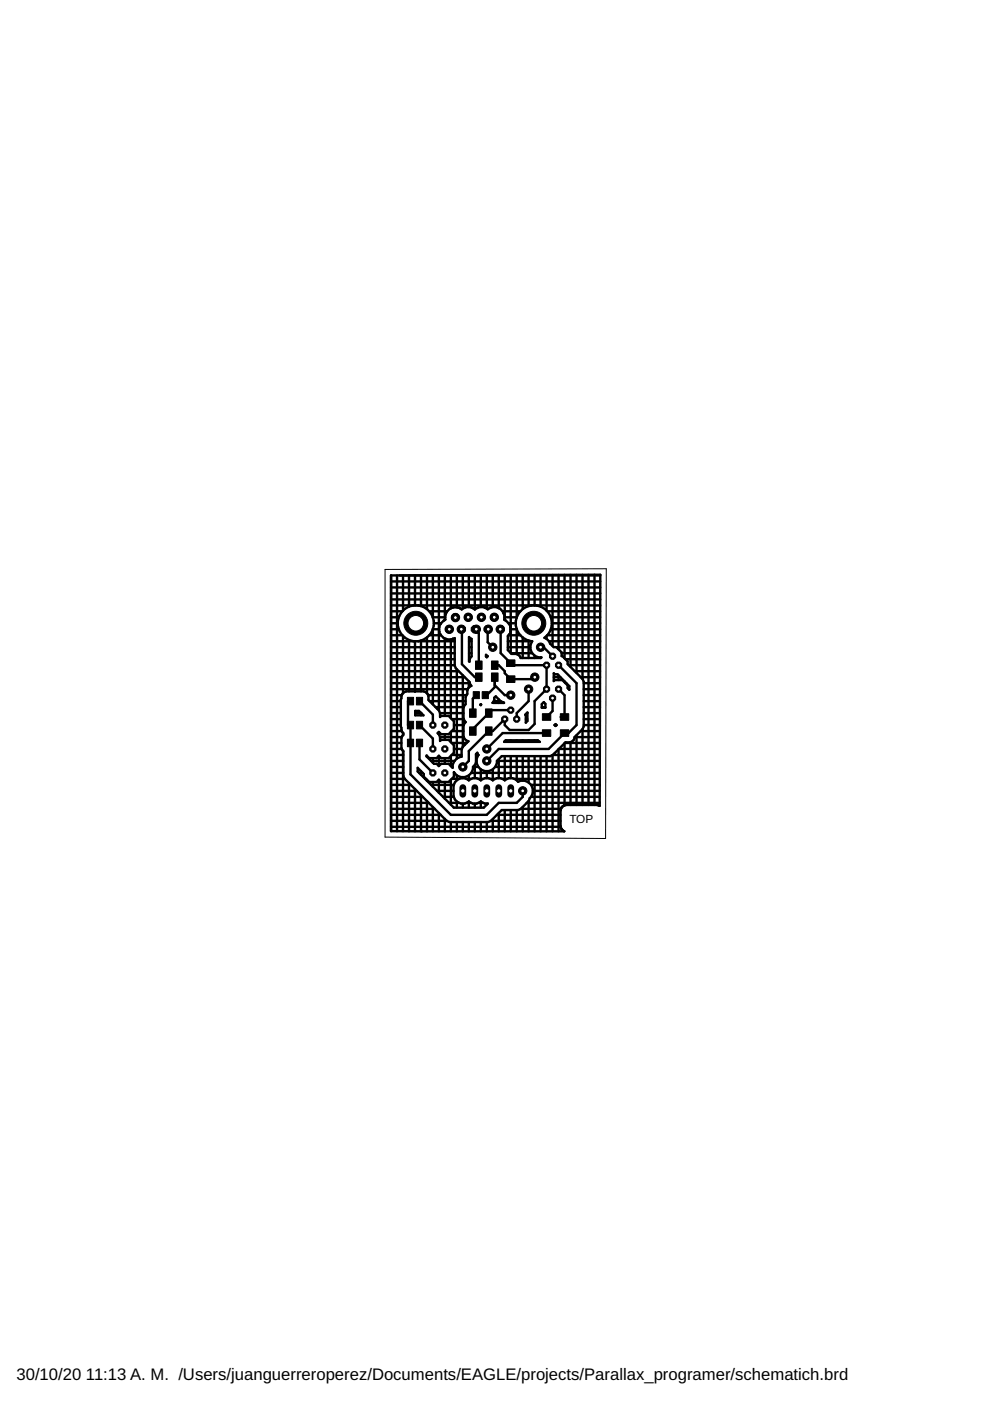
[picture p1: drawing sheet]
<svg xmlns="http://www.w3.org/2000/svg" width="210mm" height="297mm" viewBox="0 0 210 297" stroke-linecap="round" stroke-linejoin="round" font-family="sans-serif">
<defs><g id="words">
<g font-size="3.5">
<text x="3.5" y="292.5">30/10/20</text>
<text x="18.2" y="292.5">11:13 A. M. /Users/juanguerreroperez/Documents/EAGLE/projects/Parallax_programer/schematich.brd</text>
</g>
<text font-size="2.5" x="120.7" y="174.5">TOP</text>
</g></defs>
<g fill="#000" stroke="#000" stroke-width=".21">
<path d="M107.4 139.9h1.8v1.4h-1.8zM86.4 152.9h1.3v1.6h-1.3zM86.4 147.8h1.3v1.7h-1.3zM86.4 156.7h1.3v1.6h-1.3zM88.3 152.9h1.3v1.6h-1.3zM88.3 147.8h1.3v1.7h-1.3zM88.3 156.7h1.3v1.6h-1.3zM99.5 150.3h1.4v1.8h-1.4zM99.5 154.1h1.4v1.8h-1.4zM100.3 146.6h1.3v1.5h-1.3zM100.8 142.7h1.4v1.8h-1.4zM100.8 140.1h1.4v1.8h-1.4z"/>
<path d="M102.2 146.6h1.3v1.5h-1.3zM102.9 150.3h1.4v1.8h-1.4zM102.9 154.1h1.4v1.8h-1.4zM104.2 142.7h1.4v1.8h-1.4zM104.2 140.1h1.4v1.8h-1.4zM107.4 143.3h1.8v1.4h-1.8zM115 151.3h1.8v1.4h-1.8zM115 154.7h1.8v1.4h-1.8zM118.8 154.7h1.8v1.4h-1.8zM118.8 151.3h1.8v1.4h-1.8z"/>
<circle cx="115.9" cy="146.1" r=".71"/>
</g>
<g fill="none" stroke="#000" stroke-width=".51">
<path d="M82.9 137.2h13.5M82.9 122l44.4-.1-.2 49-.5-.2h-6.8a1.26 1.26 0 0 0-.9 1.1v3.4l.2 .7 .6 .4-36.8-.1zM82.9 128.4h44.4M82.9 136h13.5M82.9 139.8h13.5M82.9 138.5h13.5M82.9 134.7h2.4M82.9 133.4h1.7M82.9 132.1h1.4M82.9 130.9h1.7M82.9 129.6h2.4M82.9 127.1h44.4"/>
<path d="M82.9 125.8h44.4M82.9 124.5h44.4M82.9 123.3h44.4M84.2 122v54.2M84.7 122h42.6M85.4 122v7.5M85.4 134.8v12.2M86.7 128.6a3.8 3.8 0 0 0-2.4 3.6 3.8 3.8 0 0 0 2.4 3.5M86.7 135.7l1 .3M86.7 122v6.6M86.7 135.7v10.9M87.7 128.4l-1 .2"/>
<path d="M88 122v6.4M88 136v10.6M88.7 128.4a3.8 3.8 0 0 1 3.3 3.8 3.8 3.8 0 0 1-3.3 3.8M89.3 122v6.5M89.3 135.8v10.8M90.5 122v7.1M90.5 135.2v11.8M91 134.7h2.5M91 129.6h3.8M91.8 133.4h1.3M91.8 130.9h2.6M91.8 122v9"/>
<path d="M91.8 133.3v16.1M92 132.1h1.5M93 122v28.6M94.3 122v9.4M94.3 135.4v16.4M95.6 122v7M95.6 135.6v16.7M96 135.4l.4-.1v5.8l.2 .6 2.9 2.9 .4 .8a1.36 1.36 0 0 0-.8 1.8l-.4 .6v1.5l-.4 .7v2.3l.4 .8-.4 .7v2.3a1.27 1.27 0 0 0 1 1.1l-1.2 1.2-.2 .5v1.5a2.1 2.1 0 0 0-1.9 2.4l-.9-.9h-1.6l-.5 .5M96 135.4l.1 .1M96.9 122v6.8M97.9 133.4v7.4l2.8 2.8h.8M98.1 122v7"/>
<path d="M99.4 121.9v6.8M99.4 137.2h.6M99.4 135.1l.6 .3v3.8l-.5 .7v.4zM99.4 136h.6M99.4 139.8h.2M99.4 138.5h.6M100.7 133.4l.8 .9v6.7M100.7 129.2l-.7-.4a2.48 2.48 0 0 0-2 .3l-.1 .1-.5-.4a2.34 2.34 0 0 0-2.8 1.1l-.2 .6v.9l-.3 .2a2.47 2.47 0 0 0-.9 2.7 2.36 2.36 0 0 0 2.8 1.1M100.7 129.2l.6-.4a2.48 2.48 0 0 1 2 .3l.1 .1 .5-.4a2.19 2.19 0 0 1 2.3 .4 2.19 2.19 0 0 1 .7 2.2h.1M100.7 121.9v7.3M101.9 121.9v6.8M103 138.8l.4 .3-.2 .2-.2-.1z"/>
<path d="M103.2 121.9v7.1M103.2 139v.3M103.4 133.4v2.8l1.1 1M104.5 121.9v6.8M105.7 121.9v7M106.2 133.4v5.1l2.5 2.5h7.2v5.1l-2.6 2.6v4.8l-1.2 1.3h-4l-1.1-1.1v-1.2l-2.5 2.5h-.9l-4.2 4.2v2.1l-1.3 1.3M106.6 129.6h3.7M107 130.9h2.6M107 131.4l.3 .2a2.47 2.47 0 0 1 .9 2.7l-.5 .6v2.9l.8 .8h.9l.5 .2 .5 .7h4.3l.1-.1a2.16 2.16 0 0 1-2.1-1.1 2.16 2.16 0 0 1 .1-2.3h-5.1M107 121.9v9.5M107.7 137.2h4.8M107.8 134.7h2.5"/>
<path d="M107.8 132.1h1.6M108.2 133.4h1.4M108.3 121.9v16.6M108.3 138.5h4.5M109.6 121.9v9.1M109.6 133.3v5.4M110.8 121.9v7.2M110.8 135.2v4.3M112.1 121.9v6.6M112.1 135.8v3.7M112.7 128.4a3.8 3.8 0 0 0-3.4 3.8 3.8 3.8 0 0 0 3.4 3.8M113.3 121.9v6.5"/>
<path d="M113.3 139v.5M113.7 128.4a3.8 3.8 0 0 1 3.2 2.8 3.8 3.8 0 0 1-1.5 4l1.1 .8 .1 .5 .8 .7h.6l1.1 1.1v.8l1.3 1.1v.6l3.1 3.2M114.6 137.2h.7l1.9 1.9M114.6 121.9v6.7M114.6 139.4v.1M115.9 121.9v7.6M115.9 134.8v.6M116 134.7h11.3M116 129.6h11.3M116.4 136h10.9M116.8 133.4h10.5M116.8 130.9h10.5"/>
<path d="M117 132.1h10.3M117.2 121.9v15.1M118 137.2h9.2M118.4 121.9v15.8M119.1 138.5h8.1M119.7 121.9v17.7M119.9 139.8h7.3M121 121.9v19.5M122.2 121.9v20.8M123.5 121.9v22.1M124.8 121.9v48.8M126 121.9v48.8"/>
<path d="M82.9 143.6h15.6M82.9 147.4h2.3M82.9 141h13.5M82.9 158.8h2.3M82.9 153.7h2.1M82.9 148.7h2.1M82.9 155h2.3M82.9 157.5h2.2M82.9 156.3h2.3M82.9 152.5h2.1M82.9 151.2h2.1M82.9 149.9h2.1"/>
<path d="M82.9 146.1h16.3M82.9 144.8h16.7M82.9 142.3h14.3M85.4 155.4v.5M85.4 159.2v17M87 148.7h-.5v5h.5v10.5l8.6 8.6h7.6l2.5-2.6h3.9l1.2-1.2v-1.3M87 153.4l-.3 .3M88 146.6h1.8a1.42 1.42 0 0 1 1 1.8l2.3 2.2 .2 .6v.8l.2-.2h1.6l1.1 1.1v1.6l-1.1 1.2h-1.6l-.5-.5M88 146.6h-1.9a1.27 1.27 0 0 0-1 1.4l-.1 .3v5.7l.1 .8 .4 .6v.4l-.4 .7v2.1l.4 .7v5.2l.2 .6 8.6 8.5M88 150.7h.8l1 1h-1.8zM88 151.2h1.3M88.9 153.7l2.9 2.9v2.2"/>
<path d="M88.9 148.7l2.9 2.8v2.2M88.9 157.5v3.5l2.9 2.9M89.3 151.1v.6M90.8 147.4h8.1M91.1 148.7h7.6M92.4 149.9h5.9M93 155.2l-.2 .2 .5 .9M93 155.2v.5M93.3 156.3v.8l.2-.2h1.6l1.1 1.1v1.6l-1.1 1.1h-1.6l-.5-.4M93.3 156.3h5M93.3 151.2h5M94.3 155.7v1.2"/>
<path d="M95.6 155.2v2.2M95.8 155h2.5M95.8 157.5h3.2M95.8 152.5h2.5M96.2 158.8h1.7M96.2 153.7h2.1M96.9 141.9v18.9M98.1 143.2v15.1M99.4 144.5v1.3M101 147.4l-.8 .7v3.1M101.9 149.4h.1M101.9 149.4v.1"/>
<path d="M104.5 149h.1M104.7 148.7h1.4M104.8 147.9l.3-.3 1.1 1.1 .7 .3h-2.5l.4-.6zM104.9 143.6v2.1l-1.7 1.7h-.3M104.9 145.3l2.1 2.1h1.3M104.9 141h.8l1.3 1.3v.4l1.3 1.3h4.6l.5-.4M105.7 148.3v.7M107 157.1v.2M107.2 157h6.8l.5 .3h-7.6zM108.3 150.6h-4l-4.1 4v.4M108.3 157v.3M109.6 157v.3"/>
<path d="M110.8 157v.3M111.4 151.5l.4-.4v1.8l-.3 .3v-1.5zM111.5 152.5h.3M111.7 151.2h.1M112.1 146.1v2.6l-2.5 2.5v1.3M112.1 157v.3M113.3 157v.3M114.9 149.9h.7M115.3 148.9l.3 .3v.9h-.7v-.8zM115.9 155.4h-9.3l-3.4 3.4M117.2 148v2.7l-1.3 1.3M117.4 143.6h1.4"/>
<path d="M117.4 142.7l.2 .3h.6l2.5 2.5v.7l-.3-.3v-.6l-1.2-1.1h-1.6l-.2 .2zM117.6 153.7h.4M117.6 153.7l.2-.2 .2 .2M117.6 153.7l.2 .2 .2-.2M118.4 141l3.8 3.8v8.9l-1.7 1.7h-.8l-3.4 3.4h-10.6l-2.5 2.5M118.4 146.1l1.3 1.3v4.6h-.8M118.4 143.2v1M118.4 158.9v17.4M118.5 158.8h8.7M119.7 144.5v.2M119.7 157.6v13.1M119.7 157.5h7.5"/>
<path d="M119.9 144.8h.2M120.6 141h6.6M120.6 146.1h.1M121 157.4v13.3M121.9 156.3a1.23 1.23 0 0 1-1.1 1.1h-.9l-2.7 2.7M121.9 156.3h5.3M121.9 142.3h5.3M122.2 155.9v14.8M123.1 143.6h4.1M123.1 155h4.1M123.5 154.6v16.1M123.5 144l.3 .5v9.5l-.3 .6-1.6 1.7"/>
<path d="M123.8 147.4h3.4M123.8 153.7h3.4M123.8 148.7h3.4M123.8 152.5h3.4M123.8 151.2h3.4M123.8 149.9h3.4M123.8 146.1h3.4M123.8 144.8h3.4M82.9 170.2h8M82.9 172.8h10.6M82.9 175.3h36M82.9 174h11.8"/>
<path d="M82.9 171.5h9.3M82.9 169h6.7M82.9 167.7h5.5M82.9 166.4h4.2M82.9 165.1h2.9M82.9 163.9h2.6M82.9 162.6h2.6M82.9 161.3h2.6M82.9 160.1h2.6M86.7 166v10.3M88 167.3v9M88.9 163.9h.7"/>
<path d="M89.3 163.5v.8M89.3 168.6v7.7M90.1 165.1h.2M90.5 160.3v.2M90.5 165.3v.2M90.5 169.8v6.5M91.4 166.4h4.8M91.4 161.3h5M91.8 160.7v1M91.8 165.8v1M91.8 171.1v5.2M92.7 167.7h3.5"/>
<path d="M93 165.3l-.4 .5h-1.6l-1.1-1.1v-.6l-1.3-1.3v.8l7.6 7.6h6.4l.8-.8h-.6l-.9-.5M93 160.3l-.4 .4h-1.6l-.6-.5v.2l1.6 1.5h.6l.4 .5M93 160.3v2.1M93 165.3v2.8M93 172.4v3.9M93.9 169h2.3M94.3 160.7v1.2M94.3 165.8v3.5M94.3 173.7v2.6M95.2 170.2h2.2M95.6 160.3v2.1M95.6 165.3v5.3"/>
<path d="M95.6 174.3v2M95.8 165.1h1.6M95.8 162.6h.2M95.8 160.1h2.1M96.2 163.9h.2M96.9 164.4v1M96.9 169.9v1.3M96.9 174.3v2M98.1 164.8v.2M98.1 170.4v.8M98.1 174.3v2M98.9 170.2h1"/>
<path d="M98.9 165.1h1M99.4 164.4v1M99.4 169.9v1.3M99.4 174.3v2M99.4 165.4a1.98 1.98 0 0 0-3.2 1.2v2.2a1.98 1.98 0 0 0 3.2 1.1M99.4 165.4a1.9 1.9 0 0 1 2.5 0M99.4 169.9a1.9 1.9 0 0 0 2.5 0M99.9 163.9h27.3M100.3 162.6a2.16 2.16 0 0 1-1.6 2.1 2.16 2.16 0 0 1-2.5-1v1l-1.1 1.1h-1.6l-.5-.5M100.3 162.6h1.1M100.7 162.2v2.8M100.7 170.4v.8"/>
<path d="M100.7 174.3v2M100.9 161.3h.1M100.9 160.1h.5M101.4 170.2h1M101.4 160.1l-.2-.5-.3 .3v1.7l-.2 .6-.4 .4M101.4 160.1a2.18 2.18 0 0 0 1.1 3.3 2.18 2.18 0 0 0 2.9-2.1M101.4 165.1h1M101.9 165.4a1.9 1.9 0 0 1 2.6 0M101.9 163.1v2.3M101.9 169.9v1.3M101.9 174.3v2M103.2 163.5v1.5"/>
<path d="M103.2 170.4v.2M103.2 174.3v2M104 165.1h1M104.1 174h14.8M104.5 165.4a1.9 1.9 0 0 1 2.5 0M104.5 163.1v2.3M104.5 173.7v2.6M105 162.6h22.2M105.4 172.8h13.5M105.4 161.3h21.8M105.7 161v4M105.7 172.4v3.9"/>
<path d="M106.5 165.1h1M107 160.3v5.1M107 171.7v4.6M107 165.4a1.91 1.91 0 0 1 2.9 .4 2.16 2.16 0 0 1 2.7 .6 2.16 2.16 0 0 1-.3 2.8l-.2 .6-1.7 1.7-.5 .2h-3.5l-2.3 2.4-.6 .2h-8.2l-.6-.2-.4-.5M108.3 160.3v4.7M108.3 171.7v4.6M109.1 165.1h18.1M109.6 160.3v5.1M109.6 171.7v4.6M110.4 171.5h8.5M110.8 160.3v5.2M110.8 171.1v5.2"/>
<path d="M111.7 170.2h15.4M112.1 160.3v5.6M112.1 169.8v6.5M112.6 169h14.5M112.6 166.4h14.6M113 167.7h14.2M113.3 160.3v16M114.6 160.3v16M115.9 160.3v16M117.2 160.1v16.2M117.2 160.1l-.6 .2h-10.2l-1 1M117.2 160.1h10"/>
</g>
<circle cx="115.9" cy="146.1" r=".4" fill="#fff" stroke="#000" stroke-width=".21"/>
<circle cx="117.2" cy="148" r=".71" fill="#000" stroke="#000" stroke-width=".21"/>
<circle cx="117.2" cy="148" r=".4" fill="#fff" stroke="#000" stroke-width=".21"/>
<circle cx="118.4" cy="146.1" r=".71" fill="#000" stroke="#000" stroke-width=".21"/>
<circle cx="118.4" cy="146.1" r=".4" fill="#fff" stroke="#000" stroke-width=".21"/>
<path d="M98.1 167v1.4" fill="none" stroke="#000" stroke-width="1.4"/>
<circle cx="98.1" cy="167.7" r=".47" fill="#fff" stroke="#000" stroke-width=".21"/>
<path d="M100.7 167v1.4" fill="none" stroke="#000" stroke-width="1.4"/>
<circle cx="100.7" cy="167.7" r=".47" fill="#fff" stroke="#000" stroke-width=".21"/>
<path d="M103.2 167v1.4" fill="none" stroke="#000" stroke-width="1.4"/>
<circle cx="103.2" cy="167.7" r=".47" fill="#fff" stroke="#000" stroke-width=".21"/>
<path d="M105.7 167v1.4" fill="none" stroke="#000" stroke-width="1.4"/>
<circle cx="105.7" cy="167.7" r=".47" fill="#fff" stroke="#000" stroke-width=".21"/>
<path d="M108.3 167v1.4" fill="none" stroke="#000" stroke-width="1.4"/>
<circle cx="108.3" cy="167.7" r=".47" fill="#fff" stroke="#000" stroke-width=".21"/>
<circle cx="109.6" cy="152.5" r=".71" fill="#000" stroke="#000" stroke-width=".21"/>
<circle cx="109.6" cy="152.5" r=".4" fill="#fff" stroke="#000" stroke-width=".21"/>
<circle cx="108.3" cy="150.6" r=".71" fill="#000" stroke="#000" stroke-width=".21"/>
<circle cx="108.3" cy="150.6" r=".4" fill="#fff" stroke="#000" stroke-width=".21"/>
<circle cx="107" cy="152.5" r=".71" fill="#000" stroke="#000" stroke-width=".21"/>
<circle cx="107" cy="152.5" r=".4" fill="#fff" stroke="#000" stroke-width=".21"/>
<circle cx="118.4" cy="141" r=".71" fill="#000" stroke="#000" stroke-width=".21"/>
<circle cx="118.4" cy="141" r=".4" fill="#fff" stroke="#000" stroke-width=".21"/>
<circle cx="117.2" cy="139.1" r=".71" fill="#000" stroke="#000" stroke-width=".21"/>
<circle cx="117.2" cy="139.1" r=".4" fill="#fff" stroke="#000" stroke-width=".21"/>
<circle cx="115.9" cy="141" r=".71" fill="#000" stroke="#000" stroke-width=".21"/>
<circle cx="115.9" cy="141" r=".4" fill="#fff" stroke="#000" stroke-width=".21"/>
<circle cx="95.2" cy="133.4" r=".83" fill="#000" stroke="#000" stroke-width=".21"/>
<circle cx="95.2" cy="133.4" r=".51" fill="#fff" stroke="#000" stroke-width=".21"/>
<circle cx="97.9" cy="133.4" r=".83" fill="#000" stroke="#000" stroke-width=".21"/>
<circle cx="97.9" cy="133.4" r=".51" fill="#fff" stroke="#000" stroke-width=".21"/>
<circle cx="100.7" cy="133.4" r=".83" fill="#000" stroke="#000" stroke-width=".21"/>
<circle cx="100.7" cy="133.4" r=".51" fill="#fff" stroke="#000" stroke-width=".21"/>
<circle cx="103.4" cy="133.4" r=".83" fill="#000" stroke="#000" stroke-width=".21"/>
<circle cx="103.4" cy="133.4" r=".51" fill="#fff" stroke="#000" stroke-width=".21"/>
<circle cx="106.2" cy="133.4" r=".83" fill="#000" stroke="#000" stroke-width=".21"/>
<circle cx="106.2" cy="133.4" r=".51" fill="#fff" stroke="#000" stroke-width=".21"/>
<circle cx="96.6" cy="130.9" r=".83" fill="#000" stroke="#000" stroke-width=".21"/>
<circle cx="96.6" cy="130.9" r=".51" fill="#fff" stroke="#000" stroke-width=".21"/>
<circle cx="99.3" cy="130.9" r=".83" fill="#000" stroke="#000" stroke-width=".21"/>
<circle cx="99.3" cy="130.9" r=".51" fill="#fff" stroke="#000" stroke-width=".21"/>
<circle cx="102" cy="130.9" r=".83" fill="#000" stroke="#000" stroke-width=".21"/>
<circle cx="102" cy="130.9" r=".51" fill="#fff" stroke="#000" stroke-width=".21"/>
<circle cx="104.8" cy="130.9" r=".83" fill="#000" stroke="#000" stroke-width=".21"/>
<circle cx="104.8" cy="130.9" r=".51" fill="#fff" stroke="#000" stroke-width=".21"/>
<circle cx="88.2" cy="132.1" r="2.54" fill="#000" stroke="#000" stroke-width=".21"/>
<circle cx="88.2" cy="132.1" r="1.65" fill="#fff" stroke="#000" stroke-width=".21"/>
<circle cx="113.2" cy="132.1" r="2.54" fill="#000" stroke="#000" stroke-width=".21"/>
<circle cx="113.2" cy="132.1" r="1.65" fill="#fff" stroke="#000" stroke-width=".21"/>
<circle cx="91.8" cy="158.8" r=".71" fill="#000" stroke="#000" stroke-width=".21"/>
<circle cx="91.8" cy="158.8" r=".4" fill="#fff" stroke="#000" stroke-width=".21"/>
<circle cx="94.3" cy="158.8" r=".71" fill="#000" stroke="#000" stroke-width=".21"/>
<circle cx="94.3" cy="158.8" r=".4" fill="#fff" stroke="#000" stroke-width=".21"/>
<circle cx="91.8" cy="153.7" r=".71" fill="#000" stroke="#000" stroke-width=".21"/>
<circle cx="91.8" cy="153.7" r=".4" fill="#fff" stroke="#000" stroke-width=".21"/>
<circle cx="94.3" cy="153.7" r=".71" fill="#000" stroke="#000" stroke-width=".21"/>
<circle cx="94.3" cy="153.7" r=".4" fill="#fff" stroke="#000" stroke-width=".21"/>
<circle cx="91.8" cy="163.9" r=".71" fill="#000" stroke="#000" stroke-width=".21"/>
<circle cx="91.8" cy="163.9" r=".4" fill="#fff" stroke="#000" stroke-width=".21"/>
<circle cx="94.3" cy="163.9" r=".71" fill="#000" stroke="#000" stroke-width=".21"/>
<circle cx="94.3" cy="163.9" r=".4" fill="#fff" stroke="#000" stroke-width=".21"/>
<circle cx="104.5" cy="137.2" r=".89" fill="#000" stroke="#000" stroke-width=".21"/>
<circle cx="104.5" cy="137.2" r=".4" fill="#fff" stroke="#000" stroke-width=".21"/>
<circle cx="108.3" cy="147.4" r=".89" fill="#000" stroke="#000" stroke-width=".21"/>
<circle cx="108.3" cy="147.4" r=".4" fill="#fff" stroke="#000" stroke-width=".21"/>
<circle cx="114.6" cy="137.2" r=".89" fill="#000" stroke="#000" stroke-width=".21"/>
<circle cx="114.6" cy="137.2" r=".4" fill="#fff" stroke="#000" stroke-width=".21"/>
<circle cx="113.4" cy="143.6" r=".89" fill="#000" stroke="#000" stroke-width=".21"/>
<circle cx="113.4" cy="143.6" r=".4" fill="#fff" stroke="#000" stroke-width=".21"/>
<circle cx="103.2" cy="161.3" r=".89" fill="#000" stroke="#000" stroke-width=".21"/>
<circle cx="103.2" cy="161.3" r=".4" fill="#fff" stroke="#000" stroke-width=".21"/>
<circle cx="110.8" cy="167.7" r=".89" fill="#000" stroke="#000" stroke-width=".21"/>
<circle cx="110.8" cy="167.7" r=".4" fill="#fff" stroke="#000" stroke-width=".21"/>
<circle cx="98.1" cy="162.6" r=".89" fill="#000" stroke="#000" stroke-width=".21"/>
<circle cx="98.1" cy="162.6" r=".4" fill="#fff" stroke="#000" stroke-width=".21"/>
<circle cx="112.1" cy="146.1" r=".89" fill="#000" stroke="#000" stroke-width=".21"/>
<circle cx="112.1" cy="146.1" r=".4" fill="#fff" stroke="#000" stroke-width=".21"/>
<circle cx="103.2" cy="158.8" r=".89" fill="#000" stroke="#000" stroke-width=".21"/>
<circle cx="103.2" cy="158.8" r=".4" fill="#fff" stroke="#000" stroke-width=".21"/>
<circle cx="95.3" cy="133.4" r=".89" fill="#000" stroke="#000" stroke-width=".21"/>
<circle cx="95.3" cy="133.4" r=".4" fill="#fff" stroke="#000" stroke-width=".21"/>
<circle cx="97.8" cy="133.4" r=".89" fill="#000" stroke="#000" stroke-width=".21"/>
<circle cx="97.8" cy="133.4" r=".4" fill="#fff" stroke="#000" stroke-width=".21"/>
<circle cx="103.5" cy="133.4" r=".89" fill="#000" stroke="#000" stroke-width=".21"/>
<circle cx="103.5" cy="133.4" r=".4" fill="#fff" stroke="#000" stroke-width=".21"/>
<circle cx="101" cy="133.4" r=".89" fill="#000" stroke="#000" stroke-width=".21"/>
<circle cx="101" cy="133.4" r=".4" fill="#fff" stroke="#000" stroke-width=".21"/>
<circle cx="106.1" cy="133.4" r=".89" fill="#000" stroke="#000" stroke-width=".21"/>
<circle cx="106.1" cy="133.4" r=".4" fill="#fff" stroke="#000" stroke-width=".21"/>
<circle cx="104.8" cy="130.9" r=".89" fill="#000" stroke="#000" stroke-width=".21"/>
<circle cx="104.8" cy="130.9" r=".4" fill="#fff" stroke="#000" stroke-width=".21"/>
<circle cx="102.1" cy="130.9" r=".89" fill="#000" stroke="#000" stroke-width=".21"/>
<circle cx="102.1" cy="130.9" r=".4" fill="#fff" stroke="#000" stroke-width=".21"/>
<circle cx="99.3" cy="130.9" r=".89" fill="#000" stroke="#000" stroke-width=".21"/>
<circle cx="99.3" cy="130.9" r=".4" fill="#fff" stroke="#000" stroke-width=".21"/>
<circle cx="96.6" cy="130.9" r=".89" fill="#000" stroke="#000" stroke-width=".21"/>
<circle cx="96.6" cy="130.9" r=".4" fill="#fff" stroke="#000" stroke-width=".21"/>
<path d="M81.6 120.7l46.9-.1-.1 57.2-46.8-.3z" fill="none" stroke="#000" stroke-width=".21"/>
<use href="#words"/>
</svg>
